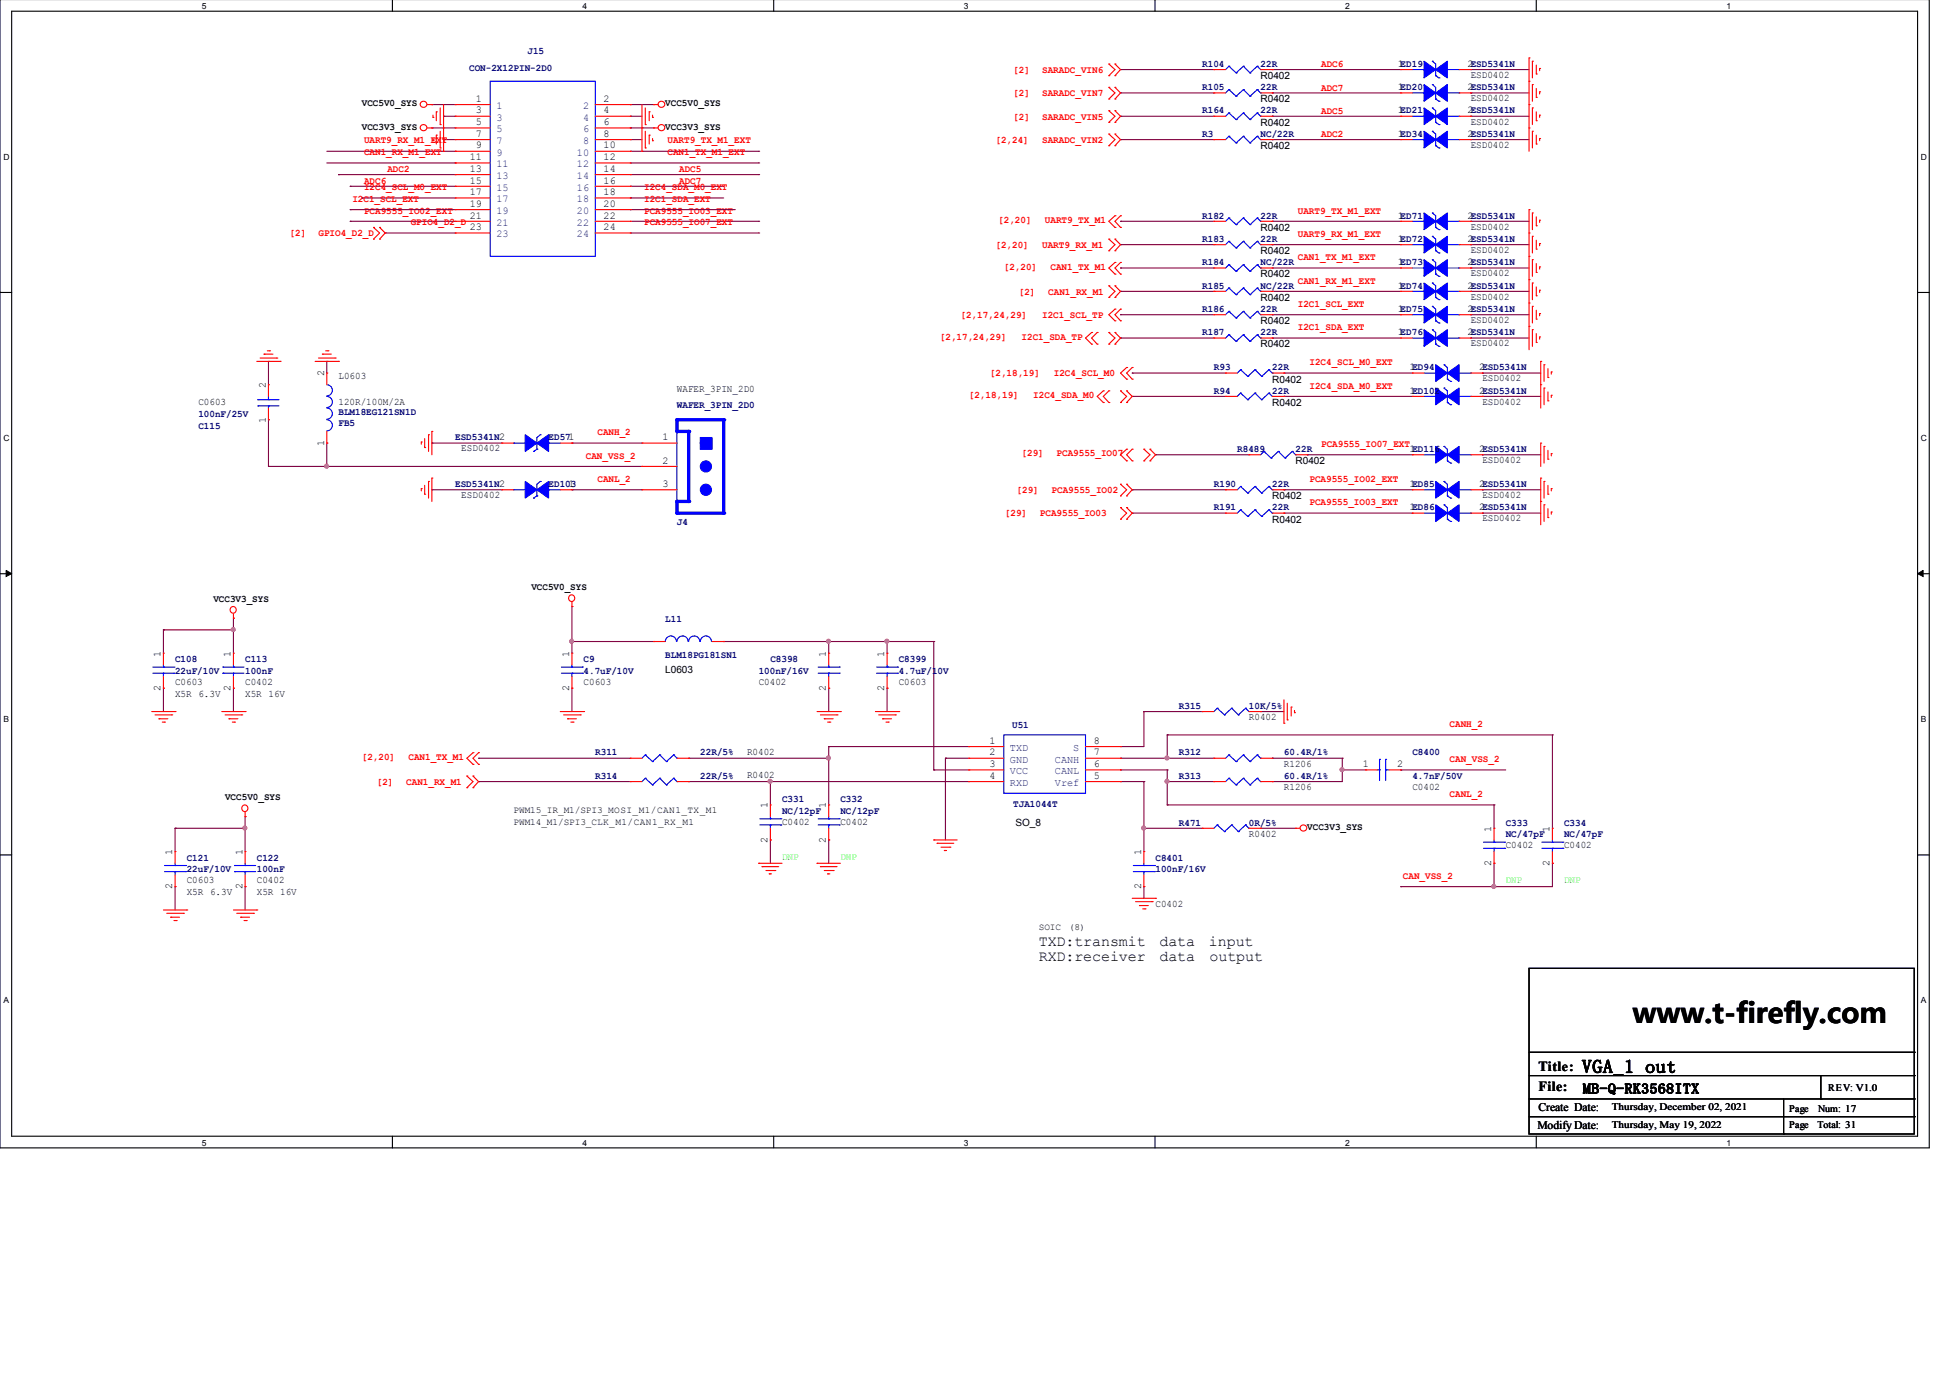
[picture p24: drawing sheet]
<svg xmlns="http://www.w3.org/2000/svg" width="297mm" height="210mm" viewBox="0 0 297 210" stroke-linecap="round" stroke-linejoin="round" font-family="sans-serif">
<defs><g id="words">
<text font-size="4.2" x="248.8" y="155.9">www.t-firefly.com</text>
<text font-size="2.8" x="241" y="163.4">VGA_1 out</text>
<g font-size="2.3">
<text x="158.2" y="144.1">TXD:transmit</text>
<text x="158.2" y="146.4">RXD:receiver</text>
<text x="176.6" y="144.1">data</text>
<text x="176.6" y="146.4">data</text>
<text x="184.2" y="144.1">input</text>
<text x="184.2" y="146.4">output</text>
</g>
<g font-size="2.1">
<text x="234.4" y="163.1">Title:</text>
<text x="234.4" y="166.2">File:</text>
<text x="241.1" y="166.6">MB-Q-RK3568ITX</text>
</g>
<g font-size="1.8">
<text x="234.2" y="172">Modify Date:</text>
<text x="234.4" y="169.3">Create Date:</text>
</g>
<g font-size="1.6">
<text x="212.9" y="10.2">1ED19</text>
<text x="223.5" y="10.2">2ESD5341N</text>
<text x="72.5" y="15.5">1</text>
<text x="72.5" y="17.3">3</text>
<text x="91.9" y="15.5">2</text>
<text x="91.9" y="17.3">4</text>
<text x="212.9" y="13.7">1ED20</text>
<text x="212.9" y="17.3">1ED21</text>
<text x="223.5" y="13.7">2ESD5341N</text>
<text x="223.5" y="17.3">2ESD5341N</text>
<text x="72.5" y="19.1">5</text>
<text x="72.5" y="20.8">7</text>
<text x="72.5" y="22.6">9</text>
<text x="91.9" y="19.1">6</text>
<text x="91.9" y="20.8">8</text>
<text x="91.9" y="22.6">10</text>
<text x="212.9" y="20.8">1ED34</text>
<text x="223.5" y="20.8">2ESD5341N</text>
<text x="71.5" y="24.4">11</text>
<text x="71.5" y="26.2">13</text>
<text x="71.5" y="28">15</text>
<text x="71.5" y="29.7">17</text>
<text x="91.9" y="24.4">12</text>
<text x="91.9" y="26.2">14</text>
<text x="91.9" y="28">16</text>
<text x="91.9" y="29.7">18</text>
<text x="71.5" y="31.5">19</text>
<text x="71.5" y="33.3">21</text>
<text x="71.5" y="35.1">23</text>
<text x="91.9" y="31.5">20</text>
<text x="91.9" y="33.3">22</text>
<text x="91.9" y="35.1">24</text>
<text x="212.9" y="33.3">1ED71</text>
<text x="223.5" y="33.3">2ESD5341N</text>
<text x="212.9" y="36.8">1ED72</text>
<text x="212.9" y="40.4">1ED73</text>
<text x="223.5" y="36.8">2ESD5341N</text>
<text x="223.5" y="40.4">2ESD5341N</text>
<text x="212.9" y="47.5">1ED75</text>
<text x="212.9" y="44">1ED74</text>
<text x="223.5" y="47.5">2ESD5341N</text>
<text x="223.5" y="44">2ESD5341N</text>
<text x="212.9" y="51.1">1ED76</text>
<text x="223.5" y="51.1">2ESD5341N</text>
<text x="40.5" y="59.1" transform="rotate(-90 40.5 59.1)">2</text>
<text x="49.4" y="57.3" transform="rotate(-90 49.4 57.3)">2</text>
<text x="214.7" y="60">1ED102</text>
<text x="214.7" y="56.4">1ED94</text>
<text x="225.3" y="60">2ESD5341N</text>
<text x="225.3" y="56.4">2ESD5341N</text>
<text x="40.5" y="64.4" transform="rotate(-90 40.5 64.4)">1</text>
<text x="49.4" y="67.9" transform="rotate(-90 49.4 67.9)">1</text>
<text x="100.9" y="67.1">1</text>
<text x="100.9" y="70.6">2</text>
<text x="214.7" y="68.8">1ED116</text>
<text x="225.3" y="68.8">2ESD5341N</text>
<text x="86.6" y="74.2">1</text>
<text x="100.9" y="74.2">3</text>
<text x="214.7" y="74.2">1ED85</text>
<text x="214.7" y="77.7">1ED86</text>
<text x="225.3" y="74.2">2ESD5341N</text>
<text x="225.3" y="77.7">2ESD5341N</text>
<text x="24.5" y="100" transform="rotate(-90 24.5 100)">1</text>
<text x="35.1" y="100" transform="rotate(-90 35.1 100)">1</text>
<text x="86.7" y="100" transform="rotate(-90 86.7 100)">1</text>
<text x="125.8" y="100" transform="rotate(-90 125.8 100)">1</text>
<text x="134.7" y="100" transform="rotate(-90 134.7 100)">1</text>
<text x="24.5" y="105.3" transform="rotate(-90 24.5 105.3)">2</text>
<text x="35.1" y="105.3" transform="rotate(-90 35.1 105.3)">2</text>
<text x="86.7" y="105.3" transform="rotate(-90 86.7 105.3)">2</text>
<text x="125.8" y="105.3" transform="rotate(-90 125.8 105.3)">2</text>
<text x="134.7" y="105.3" transform="rotate(-90 134.7 105.3)">2</text>
<text x="150.7" y="113.3">1</text>
<text x="166.6" y="113.3">8</text>
<text x="150.7" y="115.1">2</text>
<text x="150.7" y="116.9">3</text>
<text x="150.7" y="118.6">4</text>
<text x="166.6" y="118.6">5</text>
<text x="166.6" y="116.9">6</text>
<text x="166.6" y="115.1">7</text>
<text x="207.6" y="116.9">1</text>
<text x="212.9" y="116.9">2</text>
<text x="116.9" y="123.1" transform="rotate(-90 116.9 123.1)">1</text>
<text x="125.8" y="123.1" transform="rotate(-90 125.8 123.1)">1</text>
<text x="26.2" y="130.2" transform="rotate(-90 26.2 130.2)">1</text>
<text x="36.9" y="130.2" transform="rotate(-90 36.9 130.2)">1</text>
<text x="116.9" y="128.4" transform="rotate(-90 116.9 128.4)">2</text>
<text x="125.8" y="128.4" transform="rotate(-90 125.8 128.4)">2</text>
<text x="173.8" y="130.2" transform="rotate(-90 173.8 130.2)">1</text>
<text x="227.2" y="131.9" transform="rotate(-90 227.2 131.9)">2</text>
<text x="227.2" y="126.7" transform="rotate(-90 227.2 126.7)">1</text>
<text x="236.1" y="131.9" transform="rotate(-90 236.1 131.9)">2</text>
<text x="236.1" y="126.7" transform="rotate(-90 236.1 126.7)">1</text>
<text x="26.2" y="135.5" transform="rotate(-90 26.2 135.5)">2</text>
<text x="36.9" y="135.5" transform="rotate(-90 36.9 135.5)">2</text>
<text x="173.8" y="135.5" transform="rotate(-90 173.8 135.5)">2</text>
</g>
<g font-size="1.6" fill="#004080">
<text x="75.6" y="16.6">1</text>
<text x="88.8" y="16.6">2</text>
<text x="75.6" y="18.4">3</text>
<text x="75.6" y="20.2">5</text>
<text x="75.6" y="21.9">7</text>
<text x="75.6" y="23.7">9</text>
<text x="87.9" y="23.7">10</text>
<text x="88.8" y="18.4">4</text>
<text x="88.8" y="20.2">6</text>
<text x="88.8" y="21.9">8</text>
<text x="75.6" y="25.5">11</text>
<text x="75.6" y="27.3">13</text>
<text x="75.6" y="29.1">15</text>
<text x="87.9" y="25.5">12</text>
<text x="87.9" y="27.3">14</text>
<text x="87.9" y="29.1">16</text>
<text x="75.6" y="30.8">17</text>
<text x="75.6" y="32.6">19</text>
<text x="75.6" y="34.4">21</text>
<text x="87.9" y="30.8">18</text>
<text x="87.9" y="32.6">20</text>
<text x="87.9" y="34.4">22</text>
<text x="75.6" y="36.2">23</text>
<text x="87.9" y="36.2">24</text>
<text x="153.8" y="114.4">TXD</text>
<text x="153.8" y="116.2">GND</text>
<text x="153.8" y="118">VCC</text>
<text x="153.8" y="119.7">RXD</text>
<text x="160.7" y="119.7">Vref</text>
<text x="160.7" y="118">CANL</text>
<text x="160.7" y="116.2">CANH</text>
<text x="163.5" y="114.4">S</text>
</g>
<g font-size="1.5" fill="#000080">
<text x="71.5" y="10.9">CON-2X12PIN-2D0</text>
<text x="80.3" y="8.2">J15</text>
<text x="183.1" y="10.2">R104</text>
<text x="192" y="10.2">22R</text>
<text x="183.1" y="17.3">R164</text>
<text x="183.1" y="13.7">R105</text>
<text x="192" y="17.3">22R</text>
<text x="192" y="13.7">22R</text>
<text x="183.1" y="20.8">R3</text>
<text x="192" y="20.8">NC/22R</text>
<text x="183.1" y="33.3">R182</text>
<text x="192" y="33.3">22R</text>
<text x="183.1" y="40.4">R184</text>
<text x="183.1" y="36.8">R183</text>
<text x="192" y="40.4">NC/22R</text>
<text x="192" y="36.8">22R</text>
<text x="183.1" y="47.5">R186</text>
<text x="183.1" y="44">R185</text>
<text x="192" y="47.5">22R</text>
<text x="192" y="44">NC/22R</text>
<text x="183.1" y="51.1">R187</text>
<text x="192" y="51.1">22R</text>
<text x="184.9" y="56.4">R93</text>
<text x="184.9" y="60">R94</text>
<text x="193.8" y="56.4">22R</text>
<text x="193.8" y="60">22R</text>
<text x="30.2" y="65.3">C115</text>
<text x="30.2" y="63.5">100nF/25V</text>
<text x="51.6" y="65">FB5</text>
<text x="51.6" y="63.2">BLM18EG121SN1D</text>
<text x="103.1" y="62.1">WAFER_3PIN_2D0</text>
<text x="69.3" y="67.1">ESD5341N2</text>
<text x="83.6" y="67.1">ED571</text>
<text x="188.5" y="68.8">R8489</text>
<text x="197.4" y="68.8">22R</text>
<text x="69.3" y="74.2">ESD5341N2</text>
<text x="83.6" y="74.2">ED103</text>
<text x="184.9" y="74.2">R190</text>
<text x="184.9" y="77.7">R191</text>
<text x="193.8" y="74.2">22R</text>
<text x="193.8" y="77.7">22R</text>
<text x="103.1" y="80">J4</text>
<text x="101.3" y="94.7">L11</text>
<text x="26.7" y="100.9">C108</text>
<text x="37.3" y="100.9">C113</text>
<text x="88.9" y="100.9">C9</text>
<text x="101.3" y="100.2">BLM18PG181SN1</text>
<text x="117.3" y="100.9">C8398</text>
<text x="136.9" y="100.9">C8399</text>
<text x="26.7" y="102.6">22uF/10V</text>
<text x="37.3" y="102.6">100nF</text>
<text x="88.9" y="102.6">4.7uF/10V</text>
<text x="115.6" y="102.6">100nF/16V</text>
<text x="136.9" y="102.6">4.7uF/10V</text>
<text x="179.6" y="108">R315</text>
<text x="190.2" y="108">10K/5%</text>
<text x="154.2" y="110.8">U51</text>
<text x="90.7" y="115.1">R311</text>
<text x="90.7" y="118.6">R314</text>
<text x="106.7" y="115.1">22R/5%</text>
<text x="106.7" y="118.6">22R/5%</text>
<text x="179.6" y="118.6">R313</text>
<text x="179.6" y="115.1">R312</text>
<text x="195.6" y="118.6">60.4R/1%</text>
<text x="195.6" y="115.1">60.4R/1%</text>
<text x="215.1" y="115.1">C8400</text>
<text x="215.1" y="118.6">4.7nF/50V</text>
<text x="119.1" y="122.2">C331</text>
<text x="119.1" y="124">NC/12pF</text>
<text x="128" y="122.2">C332</text>
<text x="128" y="124">NC/12pF</text>
<text x="154.3" y="122.9">TJA1044T</text>
<text x="179.6" y="125.7">R471</text>
<text x="190.2" y="125.7">0R/5%</text>
<text x="229.4" y="125.7">C333</text>
<text x="238.3" y="125.7">C334</text>
<text x="28.4" y="131.1">C121</text>
<text x="39.1" y="131.1">C122</text>
<text x="176" y="131.1">C8401</text>
<text x="229.4" y="127.5">NC/47pF</text>
<text x="238.3" y="127.5">NC/47pF</text>
<text x="28.4" y="132.9">22uF/10V</text>
<text x="39.1" y="132.9">100nF</text>
<text x="176" y="132.9">100nF/16V</text>
</g>
<g font-size="1.5" fill="#f00">
<text x="154.3" y="11.1">[2]</text>
<text x="158.7" y="11.1">SARADC_VIN6</text>
<text x="201.3" y="10.3">ADC6</text>
<text x="154.3" y="14.7">[2]</text>
<text x="158.7" y="14.7">SARADC_VIN7</text>
<text x="201.3" y="13.8">ADC7</text>
<text x="201.3" y="17.4">ADC5</text>
<text x="55.5" y="21.9">UART9_RX_M1_EXT</text>
<text x="55.5" y="23.6">CAN1_RX_M1_EXT</text>
<text x="101.7" y="21.9">UART9_TX_M1_EXT</text>
<text x="101.7" y="23.6">CAN1_TX_M1_EXT</text>
<text x="151.6" y="21.8">[2,24]</text>
<text x="154.3" y="18.2">[2]</text>
<text x="158.7" y="18.2">SARADC_VIN5</text>
<text x="158.7" y="21.8">SARADC_VIN2</text>
<text x="201.3" y="20.9">ADC2</text>
<text x="55.5" y="28">ADC6</text>
<text x="55.5" y="29">I2C4_SCL_M0_EXT</text>
<text x="59" y="26.3">ADC2</text>
<text x="98.1" y="29">I2C4_SDA_M0_EXT</text>
<text x="103.5" y="26.3">ADC5</text>
<text x="103.5" y="28">ADC7</text>
<text x="44.1" y="36">[2]</text>
<text x="48.5" y="36">GPIO4_D2_D</text>
<text x="53.7" y="30.7">I2C1_SCL_EXT</text>
<text x="55.5" y="32.5">PCA9555_IO02_EXT</text>
<text x="62.6" y="34.3">GPIO4_D2_D</text>
<text x="98.1" y="32.5">PCA9555_IO03_EXT</text>
<text x="98.1" y="30.7">I2C1_SDA_EXT</text>
<text x="98.1" y="34.3">PCA9555_IO07_EXT</text>
<text x="152.1" y="34">[2,20]</text>
<text x="159.2" y="34">UART9_TX_M1</text>
<text x="197.7" y="32.5">UART9_TX_M1_EXT</text>
<text x="151.6" y="37.8">[2,20]</text>
<text x="152.9" y="41.1">[2,20]</text>
<text x="158.7" y="37.8">UART9_RX_M1</text>
<text x="160" y="41.1">CAN1_TX_M1</text>
<text x="197.7" y="36.1">UART9_RX_M1_EXT</text>
<text x="197.7" y="39.6">CAN1_TX_M1_EXT</text>
<text x="155.2" y="44.9">[2]</text>
<text x="159.7" y="44.9">CAN1_RX_M1</text>
<text x="197.7" y="43.2">CAN1_RX_M1_EXT</text>
<text x="197.7" y="46.8">I2C1_SCL_EXT</text>
<text x="143.2" y="51.7">[2,17,24,29]</text>
<text x="146.3" y="48.4">[2,17,24,29]</text>
<text x="155.6" y="51.7">I2C1_SDA_TP</text>
<text x="158.7" y="48.4">I2C1_SCL_TP</text>
<text x="197.7" y="50.3">I2C1_SDA_EXT</text>
<text x="150.8" y="57.3">[2,18,19]</text>
<text x="160.5" y="57.3">I2C4_SCL_M0</text>
<text x="199.5" y="55.6">I2C4_SCL_M0_EXT</text>
<text x="199.5" y="59.2">I2C4_SDA_M0_EXT</text>
<text x="147.6" y="60.6">[2,18,19]</text>
<text x="157.4" y="60.6">I2C4_SDA_M0</text>
<text x="89.2" y="69.9">CAN_VSS_2</text>
<text x="91" y="66.3">CANH_2</text>
<text x="155.6" y="69.5">[29]</text>
<text x="161" y="69.5">PCA9555_IO07</text>
<text x="201.3" y="68.1">PCA9555_IO07_EXT</text>
<text x="91" y="73.4">CANL_2</text>
<text x="154.9" y="75.1">[29]</text>
<text x="160.2" y="75.1">PCA9555_IO02</text>
<text x="199.5" y="73.4">PCA9555_IO02_EXT</text>
<text x="199.5" y="77">PCA9555_IO03_EXT</text>
<text x="153.1" y="78.7">[29]</text>
<text x="158.4" y="78.7">PCA9555_IO03</text>
<text x="220.8" y="110.8">CANH_2</text>
<text x="55.1" y="115.8">[2,20]</text>
<text x="57.4" y="119.6">[2]</text>
<text x="61.9" y="119.6">CAN1_RX_M1</text>
<text x="62.2" y="115.8">CAN1_TX_M1</text>
<text x="220.8" y="116.1">CAN_VSS_2</text>
<text x="220.8" y="121.4">CANL_2</text>
<text x="213.7" y="133.9">CAN_VSS_2</text>
</g>
<g font-size="1.5">
<text x="224" y="11.9">ESD0402</text>
<text x="55.1" y="16.2">VCC5V0_SYS</text>
<text x="101.3" y="16.2">VCC5V0_SYS</text>
<text x="192" y="12">R0402</text>
<text x="192" y="15.6">R0402</text>
<text x="224" y="15.4">ESD0402</text>
<text x="55.1" y="19.7">VCC3V3_SYS</text>
<text x="101.3" y="19.7">VCC3V3_SYS</text>
<text x="192" y="19.1">R0402</text>
<text x="192" y="22.7">R0402</text>
<text x="224" y="19">ESD0402</text>
<text x="224" y="22.5">ESD0402</text>
<text x="192" y="35.2">R0402</text>
<text x="224" y="35">ESD0402</text>
<text x="192" y="38.7">R0402</text>
<text x="224" y="38.5">ESD0402</text>
<text x="192" y="42.3">R0402</text>
<text x="192" y="45.8">R0402</text>
<text x="224" y="45.6">ESD0402</text>
<text x="224" y="42.1">ESD0402</text>
<text x="192" y="52.9">R0402</text>
<text x="192" y="49.4">R0402</text>
<text x="224" y="49.2">ESD0402</text>
<text x="224" y="52.8">ESD0402</text>
<text x="51.6" y="57.8">L0603</text>
<text x="103.1" y="59.7">WAFER_3PIN_2D0</text>
<text x="193.8" y="58.3">R0402</text>
<text x="225.8" y="58.1">ESD0402</text>
<text x="30.2" y="61.7">C0603</text>
<text x="51.6" y="61.7">120R/100M/2A</text>
<text x="193.8" y="61.8">R0402</text>
<text x="225.8" y="61.7">ESD0402</text>
<text x="70.3" y="68.8">ESD0402</text>
<text x="197.4" y="70.7">R0402</text>
<text x="225.8" y="70.5">ESD0402</text>
<text x="70.3" y="75.9">ESD0402</text>
<text x="193.8" y="76">R0402</text>
<text x="225.8" y="75.9">ESD0402</text>
<text x="193.8" y="79.6">R0402</text>
<text x="225.8" y="79.4">ESD0402</text>
<text x="80.9" y="89.8">VCC5V0_SYS</text>
<text x="32.5" y="91.6">VCC3V3_SYS</text>
<text x="26.7" y="104.3">C0603</text>
<text x="26.7" y="106.1">X5R 6.3V</text>
<text x="37.3" y="104.3">C0402</text>
<text x="37.3" y="106.1">X5R 16V</text>
<text x="88.9" y="104.3">C0603</text>
<text x="101.3" y="102.5">L0603</text>
<text x="115.6" y="104.3">C0402</text>
<text x="136.9" y="104.3">C0603</text>
<text x="190.2" y="109.7">R0402</text>
<text x="113.8" y="115">R0402</text>
<text x="113.8" y="118.5">R0402</text>
<text x="195.6" y="116.8">R1206</text>
<text x="34.3" y="121.8">VCC5V0_SYS</text>
<text x="119.1" y="125.7">C0402</text>
<text x="128" y="125.7">C0402</text>
<text x="154.7" y="125.8">SO_8</text>
<text x="195.6" y="120.3">R1206</text>
<text x="215.1" y="120.3">C0402</text>
<text x="190.2" y="127.4">R0402</text>
<text x="199.1" y="126.4">VCC3V3_SYS</text>
<text x="229.4" y="129.2">C0402</text>
<text x="238.3" y="129.2">C0402</text>
<text x="28.4" y="134.5">C0603</text>
<text x="28.4" y="136.3">X5R 6.3V</text>
<text x="39.1" y="134.5">C0402</text>
<text x="39.1" y="136.3">X5R 16V</text>
<text x="176" y="138.1">C0402</text>
<text x="278.5" y="166.1">REV: V1.0</text>
<text x="245.5" y="169.1">Thursday, December 02, 2021</text>
<text x="245.5" y="171.8">Thursday, May 19, 2022</text>
<text x="272.5" y="169.3">Page</text>
<text x="272.5" y="171.8">Page</text>
<text x="276.9" y="171.8">Total: 31</text>
<text x="276.9" y="169.3">Num: 17</text>
</g>
<g font-size="1.5" fill="#0f0">
<text x="119.1" y="131">DNP</text>
<text x="128" y="131">DNP</text>
<text x="229.4" y="134.5">DNP</text>
<text x="238.3" y="134.5">DNP</text>
</g>
<g font-size="1.4">
<text x="78.2" y="123.9">PWM15_IR_M1/SPI3_MOSI_M1/CAN1_TX_M1</text>
<text x="78.2" y="125.7">PWM14_M1/SPI3_CLK_M1/CAN1_RX_M1</text>
<text x="158.2" y="141.7">SOIC</text>
<text x="162.8" y="141.7">(8)</text>
</g>
<g font-size="1.3">
<text x="30.7" y="1.4">5</text>
<text x="88.7" y="1.4">4</text>
<text x="146.8" y="1.4">3</text>
<text x="204.9" y="1.4">2</text>
<text x="263" y="1.4">1</text>
<text x=".5" y="24.3">D</text>
<text x="292.6" y="24.3">D</text>
<text x=".5" y="67.2">C</text>
<text x="292.6" y="67.2">C</text>
<text x=".5" y="110">B</text>
<text x="292.6" y="110">B</text>
<text x=".5" y="152.8">A</text>
<text x="292.6" y="152.8">A</text>
<text x="30.7" y="174.5">5</text>
<text x="88.7" y="174.5">4</text>
<text x="146.8" y="174.5">3</text>
<text x="204.9" y="174.5">2</text>
<text x="263" y="174.5">1</text>
</g>
</g></defs>
<path d="M0 -.1v175h293.9v-175M1.8 1.7h290.3v171.4h-290.3z" fill="none" stroke="#000" stroke-width=".17"/>
<g fill="#fff">
<path d="M30.7 .2h.6v1.3h-.6z"/>
<path d="M30.7 173.3h.6v1.4h-.6z"/>
</g>
<path d="M59.8 -.1v1.8M59.8 173.1v1.8" fill="none" stroke="#000" stroke-width=".17"/>
<g fill="#fff">
<path d="M88.7 .2h.6v1.3h-.6z"/>
<path d="M88.7 173.3h.6v1.4h-.6z"/>
</g>
<path d="M117.9 -.1v1.8M117.9 173.1v1.8" fill="none" stroke="#000" stroke-width=".17"/>
<g fill="#fff">
<path d="M146.8 .2h.6v1.3h-.6z"/>
<path d="M146.8 173.3h.6v1.4h-.6z"/>
</g>
<path d="M175.9 -.1v1.8M175.9 173.1v1.8" fill="none" stroke="#000" stroke-width=".17"/>
<g fill="#fff">
<path d="M204.9 .2h.6v1.3h-.6z"/>
<path d="M204.9 173.3h.6v1.4h-.6z"/>
</g>
<path d="M234 -.1v1.8M234 173.1v1.8" fill="none" stroke="#000" stroke-width=".17"/>
<g fill="#fff">
<path d="M263 .2h.6v1.3h-.6z"/>
<path d="M263 173.3h.6v1.4h-.6z"/>
<path d="M.5 23.1h.9v1.4h-.9z"/>
<path d="M292.6 23.1h.9v1.4h-.9z"/>
<path d="M.5 66h.9v1.3h-.9z"/>
<path d="M292.6 66h.9v1.3h-.9z"/>
</g>
<path d="M0 44.5h1.8M292.1 44.5h1.8" fill="none" stroke="#000" stroke-width=".17"/>
<g fill="#fff">
<path d="M.5 108.8h.8v1.4h-.8z"/>
<path d="M292.6 108.8h.8v1.4h-.8z"/>
</g>
<path d="M0 87.4h1.8M292.1 87.4h1.8" fill="none" stroke="#000" stroke-width=".17"/>
<path d="M.9 86.9l.9 .5-.9 .4zM292.1 87.4l.8-.5v.9z" fill="#000" stroke="#000" stroke-width=".15"/>
<g fill="#fff">
<path d="M.5 151.7h.7v1.3h-.7z"/>
<path d="M292.6 151.7h.7v1.3h-.7z"/>
</g>
<g fill="none" stroke="#000" stroke-width=".17">
<path d="M0 130.2h1.8M292.1 130.2h1.8M232.9 147.5h58.7v25.2h-58.7zM232.9 160.3h58.7M232.9 163.8h58.7M232.9 167.4h58.7M232.9 170.1h58.7M271.7 172.7h.1M271.7 167.4v5.3M277.4 167.4h.1M277.4 163.8v3.6M291.6 160.3h.1"/>
<path d="M291.6 163.8h.1M291.6 167.4h.1M291.6 170.1h.1"/>
</g>
<g fill="none" stroke="#800040" stroke-width=".17">
<path d="M65.8 19.5h.1M65.8 15.9h.1M65.8 15.9h3.5M65.8 19.5h3.5M67.6 17.7h.1M67.6 17.7h1.7M96 15.9h.1M96 17.7h.1M96 19.5h.1M96 17.7h1.8M96 15.9h3.6M96 19.5h3.6"/>
<path d="M170.7 14.2h.1M170.7 10.6h.1M170.7 17.7h.1M170.7 14.2h14.2M170.7 10.6h14.2M170.7 17.7h14.2M193.8 10.6h.1M193.8 14.2h.1M193.8 17.7h.1M193.8 14.2h19.6M193.8 10.6h19.6M193.8 17.7h19.6"/>
<path d="M224 10.6h.1M224 14.2h.1M224 17.7h.1M224 14.2h8.9M224 10.6h8.9M224 17.7h8.9M49.8 23h19.5M49.8 24.8h19.5M51.6 26.6h.1M51.6 26.6h17.7M53.3 28.4h.1M53.3 33.7h.1"/>
<path d="M53.3 31.9h.1M53.3 33.7h16M53.3 28.4h16M53.3 31.9h16M55.1 30.2h.1M55.1 30.2h14.2M58.7 35.5h.1M58.7 35.5h10.6M67.6 21.3h.1M67.6 21.3h1.7M69.3 23h.1M69.3 24.8h.1"/>
<path d="M96 21.3h.1M96 28.4h.1M96 30.2h.1M96 31.9h.1M96 33.7h19.6M96 21.3h1.8M96 28.4h14.2M96 26.6h19.6M96 23h19.6M96 24.8h19.6M96 30.2h14.2M96 31.9h16"/>
<path d="M96 35.5h19.6M115.6 26.6h.1M115.6 23h.1M115.6 24.8h.1M115.6 33.7h.1M115.6 35.5h.1M170.7 33.7h.1M170.7 37.3h.1M170.7 21.3h.1M170.7 33.7h14.2M170.7 37.3h14.2M170.7 21.3h14.2"/>
<path d="M193.8 33.7h.1M193.8 37.3h.1M193.8 21.3h.1M193.8 33.7h19.6M193.8 37.3h19.6M193.8 21.3h19.6M224 33.7h.1M224 37.3h.1M224 21.3h.1M224 33.7h8.9M224 37.3h8.9M224 21.3h8.9"/>
<path d="M40.9 55h.1M40.9 55v3.6M49.8 55h.1M49.8 55v1.8M170.7 40.8h.1M170.7 44.4h.1M170.7 47.9h.1M170.7 51.5h.1M170.7 40.8h14.2M170.7 44.4h14.2M170.7 47.9h14.2M170.7 51.5h14.2"/>
<path d="M172.5 56.8h.1M172.5 56.8h14.2M193.8 40.8h.1M193.8 44.4h.1M193.8 47.9h.1M193.8 51.5h.1M193.8 40.8h19.6M193.8 44.4h19.6M193.8 47.9h19.6M193.8 51.5h19.6M195.6 56.8h.1M195.6 56.8h19.5"/>
<path d="M224 40.8h.1M224 44.4h.1M224 47.9h.1M224 51.5h.1M224 40.8h8.9M224 44.4h8.9M224 47.9h8.9M224 51.5h8.9M225.8 56.8h.1M225.8 56.8h8.9M40.9 63.9h.1M40.9 71h.1"/>
<path d="M40.9 71h56.9M40.9 63.9v7.1M49.8 71h.1M49.8 67.5h.1M49.8 67.5v3.5M65.8 67.5h.1M65.8 74.6h.1M65.8 74.6h10.7M65.8 67.5h10.7M87.1 67.5h.1M87.1 74.6h.1M87.1 74.6h10.7"/>
<path d="M87.1 67.5h10.7M172.5 78.2h.1M172.5 74.6h.1M172.5 60.4h.1M172.5 74.6h14.2M172.5 78.2h14.2M172.5 60.4h14.2M176 69.3h.1M176 69.3h14.2M195.6 74.6h.1M195.6 78.2h.1M195.6 60.4h.1"/>
<path d="M195.6 74.6h19.5M195.6 78.2h19.5M195.6 60.4h19.5M199.1 69.3h.1M199.1 69.3h16M225.8 74.6h.1M225.8 78.2h.1M225.8 60.4h.1M225.8 69.3h.1M225.8 74.6h8.9M225.8 78.2h8.9M225.8 60.4h8.9"/>
<path d="M225.8 69.3h8.9M24.9 95.9h.1M24.9 95.9v3.6M24.9 95.9h10.7M35.6 94.2h.1M35.6 95.9h.1M35.6 94.2v5.3M87.1 97.7h.1M87.1 92.4h.1M87.1 97.7h12.5M87.1 92.4v7.1M110.2 97.7h.1"/>
<path d="M110.2 97.7h32M126.2 97.7h.1M126.2 97.7v1.8M135.1 97.7h.1M135.1 97.7v1.8M142.2 97.7h.1M142.2 97.7v19.6M24.9 104.8h.1M24.9 104.8v3.6M35.6 104.8h.1M35.6 104.8v3.6M72.9 119.1h.1"/>
<path d="M72.9 115.5h.1M72.9 115.5h23.1M72.9 119.1h23.1M87.1 104.8h.1M87.1 104.8v3.6M104.9 115.5h.1M104.9 119.1h.1M104.9 115.5h21.3M104.9 119.1h42.7M117.3 119.1h.1M117.3 119.1v3.5M126.2 113.7h.1"/>
<path d="M126.2 104.8h.1M126.2 115.5h.1M126.2 104.8v3.6M126.2 113.7v8.9M126.2 113.7h21.4M135.1 104.8h.1M135.1 104.8v3.6M142.2 117.3h.1M142.2 117.3h5.4M144 115.5h.1M144 115.5h3.6M144 115.5v12.4"/>
<path d="M170.7 115.5h.1M170.7 117.3h.1M170.7 113.7h.1M170.7 119.1h.1M170.7 115.5h14.2M170.7 119.1h3.5M170.7 117.3h7.1M174.2 108.4h.1M174.2 119.1h.1M174.2 108.4v5.3h-3.5M174.2 119.1v10.6M174.2 108.4h8.9"/>
<path d="M177.8 115.5h.1M177.8 119.1h.1M177.8 111.9h.1M177.8 117.3h.1M177.8 119.1h7.1M177.8 111.9v3.6M177.8 117.3v5.3M177.8 111.9h58.7M192 108.4h.1M192 108.4h3.6M193.8 115.5h.1M193.8 119.1h.1"/>
<path d="M193.8 115.5h10.7M204.5 115.5h.1M204.5 117.3h.1M204.5 115.5v3.6h-10.7M204.5 117.3h3.5M213.4 117.3h.1M213.4 117.3h16M236.5 111.9h.1M236.5 111.9v14.3M26.7 126.2h.1M26.7 135.1h.1M26.7 126.2h10.6"/>
<path d="M26.7 126.2v3.5M26.7 135.1v3.5M37.3 124.4h.1M37.3 126.2h.1M37.3 135.1h.1M37.3 124.4v5.3M37.3 135.1v3.5M117.3 127.9h.1M117.3 127.9v3.6M126.2 127.9h.1M126.2 127.9v3.6M174.2 135.1h.1"/>
<path d="M174.2 126.2h.1M174.2 126.2h8.9M174.2 135.1v1.7M177.8 122.6h.1M177.8 122.6h49.8M192 126.2h.1M192 126.2h5.4M213.4 135.1h.1M227.6 122.6h.1M227.6 131.5h.1M227.6 135.1h.1M227.6 122.6v3.6"/>
<path d="M227.6 131.5v3.6M236.5 131.5h.1M236.5 131.5v3.6h-23.1"/>
</g>
<g fill="#f0f" stroke="#f0f" stroke-width=".17">
<circle cx="35.5" cy="95.9" r=".3"/>
<circle cx="37.3" cy="126.1" r=".3"/>
<circle cx="204.4" cy="117.2" r=".3"/>
<circle cx="177.8" cy="115.5" r=".3"/>
<circle cx="126.2" cy="115.5" r=".3"/>
<circle cx="117.3" cy="119" r=".3"/>
<circle cx="227.5" cy="135" r=".3"/>
<circle cx="135.1" cy="97.7" r=".3"/>
<circle cx="177.8" cy="119" r=".3"/>
<circle cx="174.2" cy="126.1" r=".3"/>
<circle cx="49.7" cy="71" r=".3"/>
<circle cx="126.2" cy="97.7" r=".3"/>
<circle cx="87.1" cy="97.7" r=".3"/>
</g>
<g fill="none" stroke="#f00" stroke-width=".17">
<path d="M65.1 15.9h.7M65.1 19.5h.7M65.8 19.5h.1M65.8 15.9h.1M66 17.9h.1M66 17.5v.4M66.5 17h.1M66.5 17v1.4M67.1 19h.1M67.1 16.4v2.6M67.1 20v2.5M67.6 19.5h.1"/>
<path d="M67.6 15.9v7.1M69.3 15.9h.1M69.3 17.7h.1M69.3 19.5h.1M69.3 15.9h5.4M69.3 19.5h5.4M69.3 17.7h5.4M90.7 15.9h5.3M90.7 19.5h5.3M90.7 17.7h5.3M96 15.9h.1M96 17.7h.1"/>
<path d="M96 19.5h.1M97.8 19.5h.1M97.8 15.9v7.1M98.3 19h.1M98.3 16.4v2.6M98.3 20v2.5M98.9 17h.1M98.9 17v1.4M99.4 17.9h.1M99.4 17.5v.4M99.6 15.9h.1M99.6 19.5h.1"/>
<path d="M99.6 15.9h.6M99.6 19.5h.6M168.9 15.1h.1M168.9 13.3h.1M168.9 11.5h.1M168.9 9.8h.1M168.9 18.6h.1M168.9 16.9h.1M168.9 13.3l.9 .9-.9 .9M168.9 9.8l.9 .8-.9 .9M168.9 16.9l.9 .8-.9 .9M169.8 13.3h.1"/>
<path d="M169.8 15.1h.1M169.8 9.8h.1M169.8 11.5h.1M169.8 16.9h.1M169.8 18.6h.1M169.8 13.3l.9 .9-.9 .9M169.8 9.8l.9 .8-.9 .9M169.8 16.9l.9 .8-.9 .9M184.9 17.7h.1M184.9 10.6h.1M184.9 17.7h1.8M184.9 10.6h1.8"/>
<path d="M192 17.7h1.8M192 10.6h1.8M193.8 17.7h.1M193.8 10.6h.1M213.4 10.6h.1M213.4 14.2h.1M213.4 10.6h1.7M213.4 14.2h1.7M222.2 10.6h1.8M222.2 14.2h1.8M224 10.6h.1M224 14.2h.1"/>
<path d="M232.9 8.8h.1M232.9 12.4h.1M232.9 15.9h.1M232.9 19.5h.1M232.9 8.8v14.2M233.4 9.3h.1M233.4 12.9h.1M233.4 16.4h.1M233.4 20h.1M233.4 9.3v2.6M233.4 12.9v2.5M233.4 16.4v2.6"/>
<path d="M233.4 20v2.5M234 11.3h.1M234 14.8h.1M234 18.4h.1M234 9.9v1.4M234 13.5v1.3M234 17v1.4M234.5 10.4h.1M234.5 14h.1M234.5 17.5h.1M234.5 10.4v.4M234.5 14v.3"/>
<path d="M234.5 17.5v.4M56.9 36.4h.1M56.9 34.6h.1M56.9 34.6l.9 .9-.9 .9M57.8 34.6h.1M57.8 36.4h.1M57.8 34.6l.9 .9-.9 .9M66 21.4h.1M66 21.1v.3M66.5 20.6h.1M66.5 20.6v1.3M67.1 22.5h.1"/>
<path d="M67.6 23h.1M69.3 21.3h.1M69.3 23h.1M69.3 24.8h.1M69.3 26.6h.1M69.3 28.4h.1M69.3 30.2h.1M69.3 31.9h.1M69.3 33.7h.1M69.3 35.5h.1M69.3 21.3h5.4M69.3 23h5.4"/>
<path d="M69.3 24.8h5.4M69.3 26.6h5.4M69.3 28.4h5.4M69.3 30.2h5.4M69.3 31.9h5.4M69.3 33.7h5.4M69.3 35.5h5.4M90.7 21.3h5.3M90.7 23h5.3M90.7 24.8h5.3M90.7 26.6h5.3M90.7 28.4h5.3"/>
<path d="M90.7 30.2h5.3M90.7 31.9h5.3M90.7 33.7h5.3M90.7 35.5h5.3M96 21.3h.1M96 23h.1M96 24.8h.1M96 26.6h.1M96 28.4h.1M96 30.2h.1M96 31.9h.1M96 33.7h.1"/>
<path d="M96 35.5h.1M97.8 23h.1M98.3 22.5h.1M98.9 20.6h.1M98.9 20.6v1.3M99.4 21.4h.1M99.4 21.1v.3M168.9 38.2h.1M168.9 36.4h.1M168.9 22.2h.1M168.9 20.4h.1M168.9 36.4l.9 .9-.9 .9"/>
<path d="M168.9 20.4l.9 .9-.9 .9M169.8 40h.1M169.8 36.4h.1M169.8 38.2h.1M169.8 34.6h.1M169.8 32.9h.1M169.8 20.4h.1M169.8 22.2h.1M169.8 40l-.9 .8 .9 1M169.8 36.4l.9 .9-.9 .9M169.8 32.9l-.9 .8 .9 .9M169.8 20.4l.9 .9-.9 .9"/>
<path d="M170.7 40h.1M170.7 34.6h.1M170.7 32.9h.1M170.7 40l-.9 .8 .9 1M170.7 32.9l-.9 .8 .9 .9M184.9 33.7h.1M184.9 33.7h1.8M192 33.7h1.8M193.8 33.7h.1M213.4 37.3h.1M213.4 37.3h1.7M222.2 37.3h1.8"/>
<path d="M224 37.3h.1M232.9 31.9h.1M232.9 35.5h.1M232.9 39h.1M232.9 31.9v21.4M233.4 32.4h.1M233.4 36h.1M233.4 39.6h.1M233.4 32.4v2.6M233.4 36v2.5M233.4 39.6v2.5M234 34.4h.1"/>
<path d="M234 37.9h.1M234 21.9h.1M234 20.6v1.3M234 33v1.4M234 36.6v1.3M234.5 33.5h.1M234.5 37.1h.1M234.5 21.1h.1M234.5 21.1v.3M234.5 33.5v.4M234.5 37.1v.3M39.1 55h3.6"/>
<path d="M39.6 54.5h2.6M40.2 53.9h.1M40.2 53.9h1.4M40.7 53.4h.4M41.1 53.4h.1M42.2 54.5h.1M42.7 55h.1M48 55h3.6M48.5 54.5h2.6M49.1 53.9h.1M49.1 53.9h1.4M49.6 53.4h.4"/>
<path d="M49.8 56.8h.1M49.8 56.8v1.8M50 53.4h.1M51.1 54.5h.1M51.6 55h.1M166.3 50.6h.1M166.3 52.4h.1M166.3 50.6l-.9 .9 .9 .9M167.1 50.6h.1M167.1 52.4h.1M167.1 50.6l-.8 .9 .8 .9M168.1 59.5h.1"/>
<path d="M168.1 59.5l-1 .9 1 .9M168.9 45.3h.1M168.9 43.5h.1M168.9 50.6h.1M168.9 52.4h.1M168.9 59.5h.1M168.9 43.5l.9 .9-.9 .9M168.9 50.6l.9 .9-.9 .9M168.9 59.5l-.8 .9 .8 .9M169.8 41.8h.1M169.8 43.5h.1M169.8 45.3h.1"/>
<path d="M169.8 48.9h.1M169.8 47.1h.1M169.8 52.4h.1M169.8 50.6h.1M169.8 43.5l.9 .9-.9 .9M169.8 47.1l-.9 .8 .9 1M169.8 50.6l.9 .9-.9 .9M170.7 41.8h.1M170.7 48.9h.1M170.7 47.1h.1M170.7 59.5h.1M170.7 47.1l-.9 .8 .9 1"/>
<path d="M170.7 59.5l.9 .9-.9 .9M171.6 57.8h.1M171.6 56h.1M171.6 59.5h.1M171.6 56l-.9 .8 .9 1M171.6 59.5l.9 .9-.9 .9M172.5 57.8h.1M172.5 56h.1M172.5 56l-.9 .8 .9 1M184.9 51.5h.1M184.9 40.8h.1M184.9 51.5h1.8"/>
<path d="M184.9 40.8h1.8M186.7 56.8h.1M186.7 56.8h1.8M192 51.5h1.8M192 40.8h1.8M193.8 51.5h.1M193.8 40.8h.1M193.8 56.8h1.8M195.6 56.8h.1M213.4 47.9h.1M213.4 47.9h1.7M222.2 47.9h1.8"/>
<path d="M224 47.9h.1M232.9 42.6h.1M232.9 46.2h.1M232.9 49.7h.1M233.4 43.1h.1M233.4 46.7h.1M233.4 50.2h.1M233.4 43.1v2.5M233.4 46.7v2.5M233.4 50.2v2.6M234 41.5h.1M234 45.1h.1"/>
<path d="M234 48.6h.1M234 52.2h.1M234 40.1v1.4M234 43.7v1.4M234 47.3v1.3M234 50.8v1.4M234.5 40.7h.1M234.5 44.2h.1M234.5 47.8h.1M234.5 51.3h.1M234.5 40.7v.3M234.5 44.2v.3"/>
<path d="M234.5 47.8v.3M234.5 51.3v.4M234.7 55h.1M234.7 58.6h.1M234.7 55v7.2M235.2 55.6h.1M235.2 59.1h.1M235.2 55.6v2.5M235.2 59.1v2.6M235.8 57.5h.1M235.8 56.1v1.4M235.8 59.7v1.4"/>
<path d="M236.3 56.7h.1M236.3 56.7v.3M49.8 67.5h.1M49.8 65.7v1.8M64.2 74.4h.1M64.2 67.3h.1M64.2 67.3v.4M64.2 74.4v.4M64.7 75.3h.1M64.7 68.2h.1M64.7 66.8v1.4M64.7 73.9v1.4"/>
<path d="M65.3 73.3h.1M65.3 66.2h.1M65.3 66.2v2.6M65.3 73.3v2.6M65.8 72.8h.1M65.8 65.7h.1M65.8 65.7v3.6M65.8 72.8v3.6M76.5 74.6h.1M76.5 74.6h1.7M85.3 74.6h1.8M87.1 74.6h.1"/>
<path d="M168.1 61.3h.1M168.9 61.3h.1M170.7 73.8h.1M170.7 75.5h.1M170.7 77.3h.1M170.7 79.1h.1M170.7 61.3h.1M170.7 73.8l.9 .8-.9 .9M170.7 77.3l.9 .9-.9 .9M171.6 75.5h.1M171.6 73.8h.1M171.6 79.1h.1"/>
<path d="M171.6 77.3h.1M171.6 61.3h.1M171.6 68.4h.1M171.6 70.2h.1M171.6 73.8l.9 .8-.9 .9M171.6 77.3l.9 .9-.9 .9M171.6 68.4l-.9 .9 .9 .9M172.5 68.4h.1M172.5 70.2h.1M172.5 68.4l-.9 .9 .9 .9M174.2 68.4h.1M174.2 70.2h.1"/>
<path d="M174.2 68.4l1 .9-1 .9M175.2 70.2h.1M175.2 68.4h.1M175.2 68.4l.8 .9-.8 .9M186.7 74.6h.1M186.7 74.6h1.8M190.2 69.3h.1M190.2 69.3h1.8M193.8 74.6h1.8M195.6 74.6h.1M197.4 69.3h1.7M199.1 69.3h.1"/>
<path d="M215.1 60.4h.1M215.1 74.6h.1M215.1 60.4h1.8M215.1 74.6h1.8M224 60.4h1.8M224 74.6h1.8M225.8 60.4h.1M225.8 74.6h.1M234.7 72.8h.1M234.7 76.4h.1M234.7 67.5h.1M234.7 67.5v3.5"/>
<path d="M234.7 72.8v7.1M235.2 73.3h.1M235.2 76.9h.1M235.2 68h.1M235.2 68v2.5M235.2 73.3v2.6M235.2 76.9v2.5M235.8 75.3h.1M235.8 78.8h.1M235.8 61.1h.1M235.8 69.9h.1M235.8 68.6v1.3"/>
<path d="M235.8 73.9v1.4M235.8 77.5v1.3M236.3 74.4h.1M236.3 78h.1M236.3 60.2h.1M236.3 69.1h.1M236.3 60.2v.4M236.3 69.1v.3M236.3 74.4v.4M236.3 78v.3M35.6 94.2h.1M35.6 93.5v.7"/>
<path d="M87.1 92.4h.1M87.1 99.5h.1M87.1 91.7v.7M87.1 99.5v1.8M126.2 99.5h.1M126.2 99.5v1.8M23.1 108.4h3.6M23.6 108.9h2.6M24.2 109.5h.1M24.2 109.5h1.4M24.7 110h.4M25.1 110h.1"/>
<path d="M26.2 108.9h.1M26.7 108.4h.1M33.8 108.4h3.5M34.3 108.9h2.5M34.9 109.5h.1M34.9 109.5h1.3M35.4 110h.3M35.7 110h.1M36.8 108.9h.1M37.3 108.4h.1M71.1 120h.1M71.1 118.2h.1"/>
<path d="M71.1 118.2l1 .9-1 .9M72.1 116.4h.1M72.1 114.7h.1M72.1 118.2h.1M72.1 120h.1M72.1 114.7l-1 .8 1 .9M72.1 118.2l.8 .9-.8 .9M72.9 116.4h.1M72.9 114.7h.1M72.9 114.7l-.8 .8 .8 .9M85.3 108.4h3.6M85.9 108.9h2.5"/>
<path d="M86.4 109.5h.1M86.4 109.5h1.4M87 110h.3M87.1 104.8h.1M87.1 103.1v1.7M87.3 110h.1M88.4 108.9h.1M88.9 108.4h.1M124.5 108.4h3.5M125 108.9h2.5M125.6 109.5h.1M125.6 109.5h1.3"/>
<path d="M126.1 110h.3M126.2 104.8h.1M126.2 103.1v1.7M126.4 110h.1M127.5 108.9h.1M128 108.4h.1M133.3 108.4h3.6M133.9 108.9h2.5M134.5 109.5h.1M134.5 109.5h1.3M135 110h.3M135.3 110h.1"/>
<path d="M136.4 108.9h.1M136.9 108.4h.1M183.1 108.4h.1M183.1 108.4h1.8M190.2 108.4h1.8M192 108.4h.1M195.6 110.2h.1M195.6 106.6v3.6M196.1 109.7h.1M196.1 107.1v2.6M196.7 107.7h.1M196.7 107.7v1.4"/>
<path d="M197.2 108.6h.1M197.2 108.2v.4M208 117.3h.1M208 117.3h1.8M211.6 117.3h1.8M213.4 117.3h.1M24.9 138.6h3.5M25.4 139.1h2.5M26 139.7h.1M26 139.7h1.3M26.7 129.7h.1M26.7 135.1h.1"/>
<path d="M26.7 129.7v1.8M26.7 133.3v1.8M27.9 139.1h.1M28.4 138.6h.1M35.6 138.6h3.5M36.1 139.1h2.5M36.7 139.7h.1M36.7 139.7h1.3M37.3 124.4h.1M37.3 129.7h.1M37.3 135.1h.1M37.3 123.7v.7"/>
<path d="M37.3 129.7v1.8M37.3 133.3v1.8M38.6 139.1h.1M39.1 138.6h.1M115.6 131.5h.1M115.6 131.5h3.5M116.1 132h.1M116.1 132h2.5M116.7 132.6h1.3M117.2 133.1h.1M117.2 133.1h.3M117.3 122.6h.1"/>
<path d="M117.3 127.9h.1M117.3 122.6v1.8M117.3 126.2v1.7M118 132.6h.1M124.5 131.5h.1M124.5 131.5h3.5M125 132h.1M125 132h2.5M125.6 132.6h1.3M126.1 133.1h.1M126.1 133.1h.3M126.2 122.6h.1"/>
<path d="M126.2 127.9h.1M126.2 122.6v1.8M126.2 126.2v1.7M126.9 132.6h.1M142.2 127.9h.1M142.2 127.9h3.6M142.7 128.5h.1M142.7 128.5h2.6M143.3 129h1.4M143.8 129.6h.1M143.8 129.6h.4M144.7 129h.1"/>
<path d="M172.5 136.8h3.5M173 137.3h2.5M173.6 137.9h.1M173.6 137.9h1.3M174.1 138.4h.3M174.2 129.7h.1M174.2 135.1h.1M174.2 129.7v1.8M174.2 133.3v1.8M174.4 138.4h.1M175.5 137.3h.1M176 136.8h.1"/>
<path d="M197.4 126.2h.1M197.4 126.2h.6M227.6 126.2h.1M227.6 131.5h.1M227.6 126.2v1.7M227.6 129.7v1.8M26.5 140.2h.3M26.8 140.2h.1M37.2 140.2h.3M37.5 140.2h.1"/>
<circle cx="64.5" cy="19.4" r=".49"/>
<circle cx="64.5" cy="15.9" r=".49"/>
<circle cx="100.8" cy="15.9" r=".49"/>
<circle cx="100.8" cy="19.4" r=".49"/>
<circle cx="35.5" cy="92.9" r=".49"/>
<circle cx="87.1" cy="91.1" r=".49"/>
<circle cx="37.3" cy="123.1" r=".49"/>
<circle cx="198.6" cy="126.1" r=".49"/>
</g>
<g fill="none" stroke="#00f" stroke-width=".17">
<path d="M74.7 12.4h16v26.6h-16zM187.2 17.2h.1M187.2 10.1h.1M187.2 17.2l-.5 .5M187.2 17.2l1.1 1M187.2 10.1l-.5 .5M187.2 10.1l1.1 1M188.3 18.2h.1M188.3 11.1h.1M189.4 17.2h.1M189.4 10.1h.1M189.4 17.2l-1.1 1"/>
<path d="M189.4 17.2l1 1M189.4 10.1l-1.1 1M189.4 10.1l1 1M190.4 18.2h.1M190.4 11.1h.1M191.5 17.2h.1M191.5 10.1h.1M191.5 17.2l-1.1 1M191.5 17.2l.5 .5M191.5 10.1l-1.1 1M191.5 10.1l.5 .5M192 17.7h.1"/>
<path d="M192 10.6h.1M215.1 10.6h1.8M215.1 14.2h1.8M216.9 10.6h.1M216.9 14.2h.1M218.2 9.3h.1M218.2 12.9h.1M218.2 9.3l.5 .5v1.7M218.2 12.9l.5 .4v1.8M218.7 11.5h.1M218.7 15.1h.1M218.7 11.5l.5 .4"/>
<path d="M218.7 15.1l.5 .3M219.2 11.9h.1M219.2 15.4h.1M220.5 10.6h1.7M220.5 14.2h1.7M222.2 10.6h.1M222.2 14.2h.1M187.2 33.2h.1M187.2 33.2l-.5 .5M187.2 33.2l1.1 1M188.3 34.2h.1M189.4 33.2h.1"/>
<path d="M189.4 33.2l-1.1 1M189.4 33.2l1 1M190.4 34.2h.1M191.5 33.2h.1M191.5 33.2l-1.1 1M191.5 33.2l.5 .5M192 33.7h.1M215.1 37.3h1.8M216.9 37.3h.1M218.2 36h.1M218.2 36l.5 .4v1.8M218.7 38.2h.1"/>
<path d="M218.7 38.2l.5 .3M219.2 38.5h.1M220.5 37.3h1.7M222.2 37.3h.1M49.8 58.6a.85 .85 0 0 1 .8 .9 .85 .85 0 0 1-.8 .8M187.2 51h.1M187.2 40.3h.1M187.2 51l-.5 .5M187.2 51l1.1 1M187.2 40.3l-.5 .5M187.2 40.3l1.1 1M188.3 52h.1"/>
<path d="M188.3 41.3h.1M189 56.3h.1M189 56.3l-.5 .5M189 56.3l1.1 1M189.4 51h.1M189.4 40.3h.1M189.4 51l-1.1 1M189.4 51l1 1M189.4 40.3l-1.1 1M189.4 40.3l1 1M190.1 57.3h.1M190.4 52h.1"/>
<path d="M190.4 41.3h.1M191.2 56.3h.1M191.2 56.3l-1.1 1M191.2 56.3l1 1M191.5 51h.1M191.5 40.3h.1M191.5 51l-1.1 1M191.5 51l.5 .5M191.5 40.3l-1.1 1M191.5 40.3l.5 .5M192 51.5h.1M192 40.8h.1"/>
<path d="M192.2 57.3h.1M193.3 56.3h.1M193.3 56.3l-1.1 1M193.3 56.3l.5 .5M193.8 56.8h.1M215.1 47.9h1.8M216.9 47.9h.1M218.2 46.7h.1M218.2 46.7l.5 .4v1.8M218.7 48.9h.1M218.7 48.9l.5 .3M219.2 49.2h.1"/>
<path d="M220 59.1h.1M220 59.1l.5 .4v1.8M220.5 47.9h1.7M222.2 47.9h.1M49.8 63.9a.85 .85 0 0 1 .8 .9 .85 .85 0 0 1-.8 .8M49.8 62.2a.85 .85 0 0 1 .8 .8 .85 .85 0 0 1-.8 .9M49.8 60.4a.85 .85 0 0 1 .8 .8 .85 .85 0 0 1-.8 .9M78.2 74.6h.1M78.2 74.6h1.8M81.3 75.9h.1M81.8 75.5h.1M81.8 75.5l-.5 .4"/>
<path d="M82.3 73.3h.1M82.3 73.3l-.5 .5v1.7M83.6 74.6h.1M83.6 74.6h1.7M189 74.1h.1M189 74.1l-.5 .5M189 74.1l1.1 1M190.1 75.1h.1M191.2 74.1h.1M191.2 74.1l-1.1 1M191.2 74.1l1 1M192.2 75.1h.1"/>
<path d="M192.5 68.8h.1M192.5 68.8l-.5 .5M192.5 68.8l1.1 1M193.3 74.1h.1M193.3 74.1l-1.1 1M193.3 74.1l.5 .5M193.6 69.8h.1M193.8 74.6h.1M194.7 68.8h.1M194.7 68.8l-1.1 1M194.7 68.8l1 1M195.7 69.8h.1"/>
<path d="M196.8 68.8h.1M196.8 68.8l-1.1 1M196.8 68.8l.6 .5M197.4 69.3h.1M216.9 60.4h1.8M216.9 74.6h1.8M218.7 60.4h.1M218.7 74.6h.1M220 73.3h.1M220 73.3l.5 .5v1.7M220.5 61.3h.1M220.5 75.5h.1"/>
<path d="M220.5 61.3l.5 .4M220.5 75.5l.5 .4M221 61.7h.1M221 75.9h.1M222.2 60.4h1.8M222.2 74.6h1.8M224 60.4h.1M224 74.6h.1M85.5 102.5h3.2M85.5 101.6h3.2M87.1 101.6h.1M87.1 102.5h.1"/>
<path d="M87.1 101.3v.3M87.1 102.5v.6M88.7 102.5h.1M88.7 101.6h.1M124.6 102.5h3.2M124.6 101.6h3.2M126.2 101.6h.1M126.2 102.5h.1M126.2 101.3v.3M126.2 102.5v.6M127.8 102.5h.1M127.8 101.6h.1"/>
<path d="M185.4 107.9h.1M185.4 107.9l-.5 .5M185.4 107.9l1.1 1M186.5 108.9h.1M187.6 107.9h.1M187.6 107.9l-1.1 1M187.6 107.9l1 1M188.6 108.9h.1M189.7 107.9h.1M189.7 107.9l-1.1 1M189.7 107.9l.5 .5M190.2 108.4h.1"/>
<path d="M209.8 117.3h.3M210.1 117.3h.1M210.1 115.7h.1M210.1 115.7v3.2M211.1 115.7h.1M211.1 117.3h.1M211.1 117.3h.5M211.1 115.7v3.2M25.1 132.8h3.2M25.1 131.8h3.2M26.7 131.8h.1M26.7 132.8h.1"/>
<path d="M26.7 131.5v.3M26.7 132.8v.5M28.3 132.8h.1M28.3 131.8h.1M35.7 132.8h.1M35.7 131.8h.1M35.7 132.8h3.2M35.7 131.8h3.2M37.3 131.8h.1M37.3 132.8h.1M37.3 131.5v.3M37.3 132.8v.5"/>
<path d="M115.7 125.7h3.3M115.7 124.7h3.3M117.3 124.7h.1M117.3 125.7h.1M117.3 124.4v.3M117.3 125.7v.5M119 125.7h.1M119 124.7h.1M124.6 125.7h3.2M124.6 124.7h3.2M126.2 124.7h.1M126.2 125.7h.1"/>
<path d="M126.2 124.4v.3M126.2 125.7v.5M127.8 125.7h.1M127.8 124.7h.1M172.6 132.8h3.3M172.6 131.8h3.3M174.2 131.8h.1M174.2 132.8h.1M174.2 131.5v.3M174.2 132.8v.5M175.9 132.8h.1M175.9 131.8h.1"/>
<path d="M226 129.2h3.2M226 128.3h3.2M227.6 128.3h.1M227.6 129.2h.1M227.6 127.9v.4M227.6 129.2v.5M229.2 129.2h.1M229.2 128.3h.1"/>
</g>
<g fill="#00f" stroke="#00f" stroke-width=".17">
<path d="M218.7 59.1l1.8 1.3-1.8 1.3z" fill-rule="evenodd"/>
<path d="M220.5 60.4l1.7-1.3v2.6z" fill-rule="evenodd"/>
<path d="M218.7 73.3l1.8 1.3-1.8 1.3z" fill-rule="evenodd"/>
<path d="M220.5 74.6l1.7-1.3v2.6z" fill-rule="evenodd"/>
<path d="M216.9 9.3l1.8 1.3-1.8 1.3z" fill-rule="evenodd"/>
<path d="M218.7 10.6l1.8-1.3v2.6z" fill-rule="evenodd"/>
<path d="M216.9 36l1.8 1.3-1.8 1.2z" fill-rule="evenodd"/>
<path d="M218.7 37.3l1.8-1.3v2.5z" fill-rule="evenodd"/>
<path d="M216.9 12.9l1.8 1.3-1.8 1.2z" fill-rule="evenodd"/>
<path d="M218.7 14.2l1.8-1.3v2.5z" fill-rule="evenodd"/>
<path d="M216.9 46.7l1.8 1.2-1.8 1.3z" fill-rule="evenodd"/>
<path d="M218.7 47.9l1.8-1.2v2.5z" fill-rule="evenodd"/>
<path d="M81.8 74.6l1.8-1.3v2.6z" fill-rule="evenodd"/>
<path d="M80 73.3l1.8 1.3-1.8 1.3z" fill-rule="evenodd"/>
<circle cx="107.5" cy="74.6" r=".85"/>
<circle cx="107.5" cy="71" r=".85"/>
<circle cx="107.5" cy="67.5" r=".85"/>
</g>
<path d="M103.1 76.4h1.8" fill="none" stroke="#00f" stroke-width=".51"/>
<circle cx="104.9" cy="76.4" r=".25" fill="#00f"/>
<path d="M104.9 65.7v10.7" fill="none" stroke="#00f" stroke-width=".51"/>
<circle cx="104.9" cy="65.7" r=".25" fill="#00f"/>
<path d="M103.1 65.7h1.8" fill="none" stroke="#00f" stroke-width=".51"/>
<circle cx="103.1" cy="65.7" r=".25" fill="#00f"/>
<path d="M103.1 65.7h.1M103.1 65.7v10.7" fill="none" stroke="#00f" stroke-width=".17"/>
<path d="M103.1 63.9v1.8" fill="none" stroke="#00f" stroke-width=".51"/>
<circle cx="103.1" cy="63.9" r=".25" fill="#00f"/>
<path d="M103.1 63.9h7.1" fill="none" stroke="#00f" stroke-width=".51"/>
<circle cx="110.2" cy="63.9" r=".25" fill="#00f"/>
<path d="M110.2 63.9v14.3" fill="none" stroke="#00f" stroke-width=".51"/>
<circle cx="110.2" cy="78.2" r=".25" fill="#00f"/>
<path d="M103.1 78.2h7.1" fill="none" stroke="#00f" stroke-width=".51"/>
<circle cx="103.1" cy="78.2" r=".25" fill="#00f"/>
<path d="M103.1 76.4v1.8" fill="none" stroke="#00f" stroke-width=".51"/>
<circle cx="103.1" cy="76.4" r=".25" fill="#00f"/>
<g fill="#00f" stroke="#00f" stroke-width=".17">
<path d="M106.7 66.6h1.8v1.8h-1.8z" fill-rule="evenodd"/>
<path d="M216.9 43.1l1.8 1.3-1.8 1.2z" fill-rule="evenodd"/>
<path d="M218.7 44.4l1.8-1.3v2.5z" fill-rule="evenodd"/>
<path d="M218.7 68l1.8 1.3-1.8 1.2z" fill-rule="evenodd"/>
<path d="M220.5 69.3l1.7-1.3v2.5z" fill-rule="evenodd"/>
<path d="M216.9 50.2l1.8 1.3-1.8 1.3z" fill-rule="evenodd"/>
<path d="M218.7 51.5l1.8-1.3v2.6z" fill-rule="evenodd"/>
<path d="M216.9 16.4l1.8 1.3-1.8 1.3z" fill-rule="evenodd"/>
<path d="M218.7 17.7l1.8-1.3v2.6z" fill-rule="evenodd"/>
<path d="M216.9 20l1.8 1.3-1.8 1.2z" fill-rule="evenodd"/>
<path d="M218.7 21.3l1.8-1.3v2.5z" fill-rule="evenodd"/>
<path d="M218.7 76.9l1.8 1.3-1.8 1.2z" fill-rule="evenodd"/>
<path d="M220.5 78.2l1.7-1.3v2.5z" fill-rule="evenodd"/>
<path d="M81.8 67.5l1.8-1.3v2.6z" fill-rule="evenodd"/>
<path d="M80 66.2l1.8 1.3-1.8 1.3z" fill-rule="evenodd"/>
<path d="M216.9 32.4l1.8 1.3-1.8 1.3z" fill-rule="evenodd"/>
<path d="M218.7 33.7l1.8-1.3v2.6z" fill-rule="evenodd"/>
<path d="M216.9 39.6l1.8 1.2-1.8 1.3z" fill-rule="evenodd"/>
<path d="M218.7 40.8l1.8-1.2v2.5z" fill-rule="evenodd"/>
<path d="M218.7 55.6l1.8 1.2-1.8 1.3z" fill-rule="evenodd"/>
<path d="M220.5 56.8l1.7-1.2v2.5z" fill-rule="evenodd"/>
</g>
<g fill="none" stroke="#f00" stroke-width=".17">
<path d="M184.9 14.2h.1M184.9 14.2h1.8M192 14.2h1.8M193.8 14.2h.1M213.4 17.7h.1M213.4 17.7h1.7M222.2 17.7h1.8M224 17.7h.1M184.9 21.3h.1M184.9 37.3h.1M184.9 21.3h1.8M184.9 37.3h1.8"/>
<path d="M192 21.3h1.8M192 37.3h1.8M193.8 21.3h.1M193.8 37.3h.1M213.4 21.3h.1M213.4 33.7h.1M213.4 21.3h1.7M213.4 33.7h1.7M222.2 21.3h1.8M222.2 33.7h1.8M224 21.3h.1M224 33.7h.1"/>
<path d="M40.9 58.6h.1M40.9 58.6v1.8M184.9 47.9h.1M184.9 44.4h.1M184.9 44.4h1.8M184.9 47.9h1.8M192 44.4h1.8M192 47.9h1.8M193.8 47.9h.1M193.8 44.4h.1M213.4 44.4h.1M213.4 51.5h.1"/>
<path d="M213.4 40.8h.1M213.4 44.4h1.7M213.4 51.5h1.7M213.4 40.8h1.7M215.1 56.8h.1M215.1 56.8h1.8M222.2 44.4h1.8M222.2 51.5h1.8M222.2 40.8h1.8M224 44.4h.1M224 51.5h.1M224 40.8h.1"/>
<path d="M224 56.8h1.8M225.8 56.8h.1M40.9 63.9h.1M40.9 62.2v1.7M76.5 67.5h.1M76.5 67.5h1.7M85.3 67.5h1.8M87.1 67.5h.1M97.8 67.5h.1M97.8 71h.1M97.8 74.6h.1M97.8 67.5h5.3"/>
<path d="M97.8 71h5.3M97.8 74.6h5.3M186.7 78.2h.1M186.7 60.4h.1M186.7 78.2h1.8M186.7 60.4h1.8M193.8 78.2h1.8M193.8 60.4h1.8M195.6 78.2h.1M195.6 60.4h.1M215.1 69.3h.1M215.1 78.2h.1"/>
<path d="M215.1 69.3h1.8M215.1 78.2h1.8M224 69.3h1.8M224 78.2h1.8M225.8 69.3h.1M225.8 78.2h.1M24.9 99.5h.1M24.9 99.5v1.8M35.6 99.5h.1M35.6 99.5v1.8M99.6 97.7h.1M99.6 97.7h1.7"/>
<path d="M108.5 97.7h1.7M110.2 97.7h.1M135.1 99.5h.1M135.1 99.5v1.8M24.9 104.8h.1M24.9 103.1v1.7M35.6 104.8h.1M35.6 103.1v1.7M96 115.5h.1M96 119.1h.1M96 115.5h1.8M96 119.1h1.8"/>
<path d="M103.1 115.5h1.8M103.1 119.1h1.8M104.9 115.5h.1M104.9 119.1h.1M135.1 104.8h.1M135.1 103.1v1.7M147.6 113.7h.1M147.6 115.5h.1M147.6 117.3h.1M147.6 119.1h.1M147.6 115.5h5.3M147.6 119.1h5.3"/>
<path d="M147.6 113.7h5.3M147.6 117.3h5.3M165.4 115.5h5.3M165.4 119.1h5.3M165.4 113.7h5.3M165.4 117.3h5.3M170.7 119.1h.1M170.7 117.3h.1M170.7 115.5h.1M170.7 113.7h.1M184.9 119.1h.1M184.9 115.5h.1"/>
<path d="M184.9 115.5h1.8M184.9 119.1h1.8M192 115.5h1.8M192 119.1h1.8M193.8 119.1h.1M193.8 115.5h.1M183.1 126.2h.1M183.1 126.2h1.8M190.2 126.2h1.8M192 126.2h.1M236.5 126.2h.1M236.5 131.5h.1"/>
<path d="M236.5 126.2v1.7M236.5 129.7v1.8"/>
</g>
<g fill="none" stroke="#00f" stroke-width=".17">
<path d="M187.2 13.6h.1M187.2 13.6l-.5 .6M187.2 13.6l1.1 1.1M188.3 14.7h.1M189.4 13.6h.1M189.4 13.6l-1.1 1.1M189.4 13.6l1 1.1M190.4 14.7h.1M191.5 13.6h.1M191.5 13.6l-1.1 1.1M191.5 13.6l.5 .6M192 14.2h.1"/>
<path d="M215.1 17.7h1.8M216.9 17.7h.1M218.2 16.4h.1M218.2 20h.1M218.2 16.4l.5 .5v1.7M218.2 20l.5 .4v1.8M218.7 18.6h.1M218.7 18.6l.5 .4M219.2 19h.1M220.5 17.7h1.7M222.2 17.7h.1M187.2 20.8h.1"/>
<path d="M187.2 36.8h.1M187.2 20.8l-.5 .5M187.2 20.8l1.1 1M187.2 36.8l-.5 .5M187.2 36.8l1.1 1M188.3 21.8h.1M188.3 37.8h.1M189.4 20.8h.1M189.4 36.8h.1M189.4 20.8l-1.1 1M189.4 20.8l1 1M189.4 36.8l-1.1 1"/>
<path d="M189.4 36.8l1 1M190.4 21.8h.1M190.4 37.8h.1M191.5 20.8h.1M191.5 36.8h.1M191.5 20.8l-1.1 1M191.5 20.8l.5 .5M191.5 36.8l-1.1 1M191.5 36.8l.5 .5M192 21.3h.1M192 37.3h.1M215.1 21.3h1.8"/>
<path d="M215.1 33.7h1.8M216.9 21.3h.1M216.9 33.7h.1M218.2 32.4h.1M218.2 39.6h.1M218.2 32.4l.5 .5v1.7M218.2 39.6l.5 .4v1.8M218.7 22.2h.1M218.7 34.6h.1M218.7 22.2l.5 .3M218.7 34.6l.5 .4M219.2 22.5h.1"/>
<path d="M219.2 35h.1M220.5 21.3h1.7M220.5 33.7h1.7M222.2 21.3h.1M222.2 33.7h.1M187.2 47.4h.1M187.2 43.9h.1M187.2 47.4l-.5 .5M187.2 47.4l1.1 1M187.2 43.9l-.5 .5M187.2 43.9l1.1 1M188.3 48.4h.1"/>
<path d="M188.3 44.9h.1M189 59.9h.1M189 59.9l-.5 .5M189 59.9l1.1 1M189.4 47.4h.1M189.4 43.9h.1M189.4 47.4l-1.1 1M189.4 47.4l1 1M189.4 43.9l-1.1 1M189.4 43.9l1 1M190.4 48.4h.1M190.4 44.9h.1"/>
<path d="M191.2 59.9h.1M191.2 59.9l-1.1 1M191.2 59.9l1 1M191.5 47.4h.1M191.5 43.9h.1M191.5 47.4l-1.1 1M191.5 47.4l.5 .5M191.5 43.9l-1.1 1M191.5 43.9l.5 .5M192 47.9h.1M192 44.4h.1M193.3 59.9h.1"/>
<path d="M193.3 59.9l-1.1 1M193.3 59.9l.5 .5M215.1 44.4h1.8M215.1 51.5h1.8M215.1 40.8h1.8M216.9 44.4h.1M216.9 51.5h.1M216.9 40.8h.1M216.9 56.8h1.8M218.2 43.1h.1M218.2 50.2h.1M218.2 43.1l.5 .4v1.8"/>
<path d="M218.2 50.2l.5 .4v1.8M218.7 45.3h.1M218.7 52.4h.1M218.7 41.8h.1M218.7 56.8h.1M218.7 45.3l.5 .3M218.7 52.4l.5 .4M218.7 41.8l.5 .3M219.2 45.6h.1M219.2 52.8h.1M219.2 42.1h.1M220 55.6h.1"/>
<path d="M220 55.6l.5 .4v1.8M220.5 57.8h.1M220.5 44.4h1.7M220.5 51.5h1.7M220.5 40.8h1.7M220.5 57.8l.5 .3M221 58.1h.1M222.2 44.4h.1M222.2 51.5h.1M222.2 40.8h.1M222.2 56.8h1.8M224 56.8h.1"/>
<path d="M39.3 60.9h.1M39.3 61.8h.1M39.3 60.9h3.2M39.3 61.8h3.2M40.9 61.8h.1M40.9 60.9h.1M40.9 60.4v.5M40.9 61.8v.4M78.2 67.5h.1M78.2 67.5h1.8M81.3 68.8h.1M81.8 68.4h.1"/>
<path d="M81.8 68.4l-.5 .4M82.3 66.2h.1M82.3 66.2l-.5 .4v1.8M83.6 67.5h.1M83.6 67.5h1.7M189 77.7h.1M189 77.7l-.5 .5M189 77.7l1.1 1M190.1 78.7h.1M190.1 60.9h.1M191.2 77.7h.1M191.2 77.7l-1.1 1"/>
<path d="M191.2 77.7l1 1M192.2 78.7h.1M192.2 60.9h.1M193.3 77.7h.1M193.3 77.7l-1.1 1M193.3 77.7l.5 .5M193.8 78.2h.1M193.8 60.4h.1M216.9 69.3h1.8M216.9 78.2h1.8M218.7 69.3h.1M218.7 78.2h.1"/>
<path d="M220 68h.1M220 76.9h.1M220 68l.5 .4v1.8M220 76.9l.5 .4v1.8M220.5 70.2h.1M220.5 79.1h.1M220.5 70.2l.5 .3M220.5 79.1l.5 .3M221 70.5h.1M221 79.4h.1M222.2 69.3h1.8M222.2 78.2h1.8"/>
<path d="M224 69.3h.1M224 78.2h.1M101.3 97.7a.85 .85 0 0 1 .9-.8 .85 .85 0 0 1 .8 .8M103.1 97.7a.85 .85 0 0 1 .9-.8 .85 .85 0 0 1 .8 .8M104.9 97.7a.85 .85 0 0 1 .8-.8 .85 .85 0 0 1 .9 .8M106.7 97.7a.85 .85 0 0 1 .8-.8 .85 .85 0 0 1 .9 .8M23.3 102.5h3.2M23.3 101.6h3.2M24.9 101.6h.1M24.9 102.5h.1M24.9 101.3v.3M24.9 102.5v.6"/>
<path d="M26.5 102.5h.1M26.5 101.6h.1M34 102.5h.1M34 101.6h.1M34 102.5h3.2M34 101.6h3.2M35.6 101.6h.1M35.6 102.5h.1M35.6 101.3v.3M35.6 102.5v.6M98.3 115h.1M98.3 118.5h.1"/>
<path d="M98.3 115l-.5 .5M98.3 115l1.1 1M98.3 118.5l-.5 .6M98.3 118.5l1.1 1.1M99.4 116h.1M99.4 119.6h.1M100.5 115h.1M100.5 118.5h.1M100.5 115l-1.1 1M100.5 115l1 1M100.5 118.5l-1.1 1.1M100.5 118.5l1 1.1"/>
<path d="M101.5 116h.1M101.5 119.6h.1M102.6 115h.1M102.6 118.5h.1M102.6 115l-1.1 1M102.6 115l.5 .5M102.6 118.5l-1.1 1.1M102.6 118.5l.5 .6M103.1 115.5h.1M103.1 119.1h.1M133.5 102.5h3.2M133.5 101.6h3.2"/>
<path d="M135.1 101.6h.1M135.1 102.5h.1M135.1 101.3v.3M135.1 102.5v.6M136.7 102.5h.1M136.7 101.6h.1M152.9 111.9h12.5v8.9h-12.5zM187.2 118.5h.1M187.2 115h.1M187.2 118.5l-.5 .6M187.2 118.5l1.1 1.1M187.2 115l-.5 .5"/>
<path d="M187.2 115l1.1 1M188.3 119.6h.1M188.3 116h.1M189.4 118.5h.1M189.4 115h.1M189.4 118.5l-1.1 1.1M189.4 118.5l1 1.1M189.4 115l-1.1 1M189.4 115l1 1M190.4 119.6h.1M190.4 116h.1M191.5 118.5h.1"/>
<path d="M191.5 115h.1M191.5 118.5l-1.1 1.1M191.5 118.5l.5 .6M191.5 115l-1.1 1M191.5 115l.5 .5M192 119.1h.1M192 115.5h.1M185.4 125.7h.1M185.4 125.7l-.5 .5M185.4 125.7l1.1 1M186.5 126.7h.1M187.6 125.7h.1"/>
<path d="M187.6 125.7l-1.1 1M187.6 125.7l1 1M188.6 126.7h.1M189.7 125.7h.1M189.7 125.7l-1.1 1M189.7 125.7l.5 .5M190.2 126.2h.1M234.9 129.2h3.2M234.9 128.3h3.2M236.5 128.3h.1M236.5 129.2h.1M236.5 127.9v.4"/>
<path d="M236.5 129.2v.5M238.1 129.2h.1M238.1 128.3h.1"/>
</g>
<g fill="#f0f" stroke="#f0f" stroke-width=".17">
<circle cx="35.5" cy="95.9" r=".3"/>
<circle cx="37.3" cy="126.1" r=".3"/>
<circle cx="204.4" cy="117.2" r=".3"/>
<circle cx="177.8" cy="115.5" r=".3"/>
<circle cx="126.2" cy="115.5" r=".3"/>
<circle cx="117.3" cy="119" r=".3"/>
<circle cx="227.5" cy="135" r=".3"/>
<circle cx="135.1" cy="97.7" r=".3"/>
<circle cx="177.8" cy="119" r=".3"/>
<circle cx="174.2" cy="126.1" r=".3"/>
<circle cx="49.7" cy="71" r=".3"/>
<circle cx="126.2" cy="97.7" r=".3"/>
<circle cx="87.1" cy="97.7" r=".3"/>
</g>
<use href="#words"/>
</svg>
